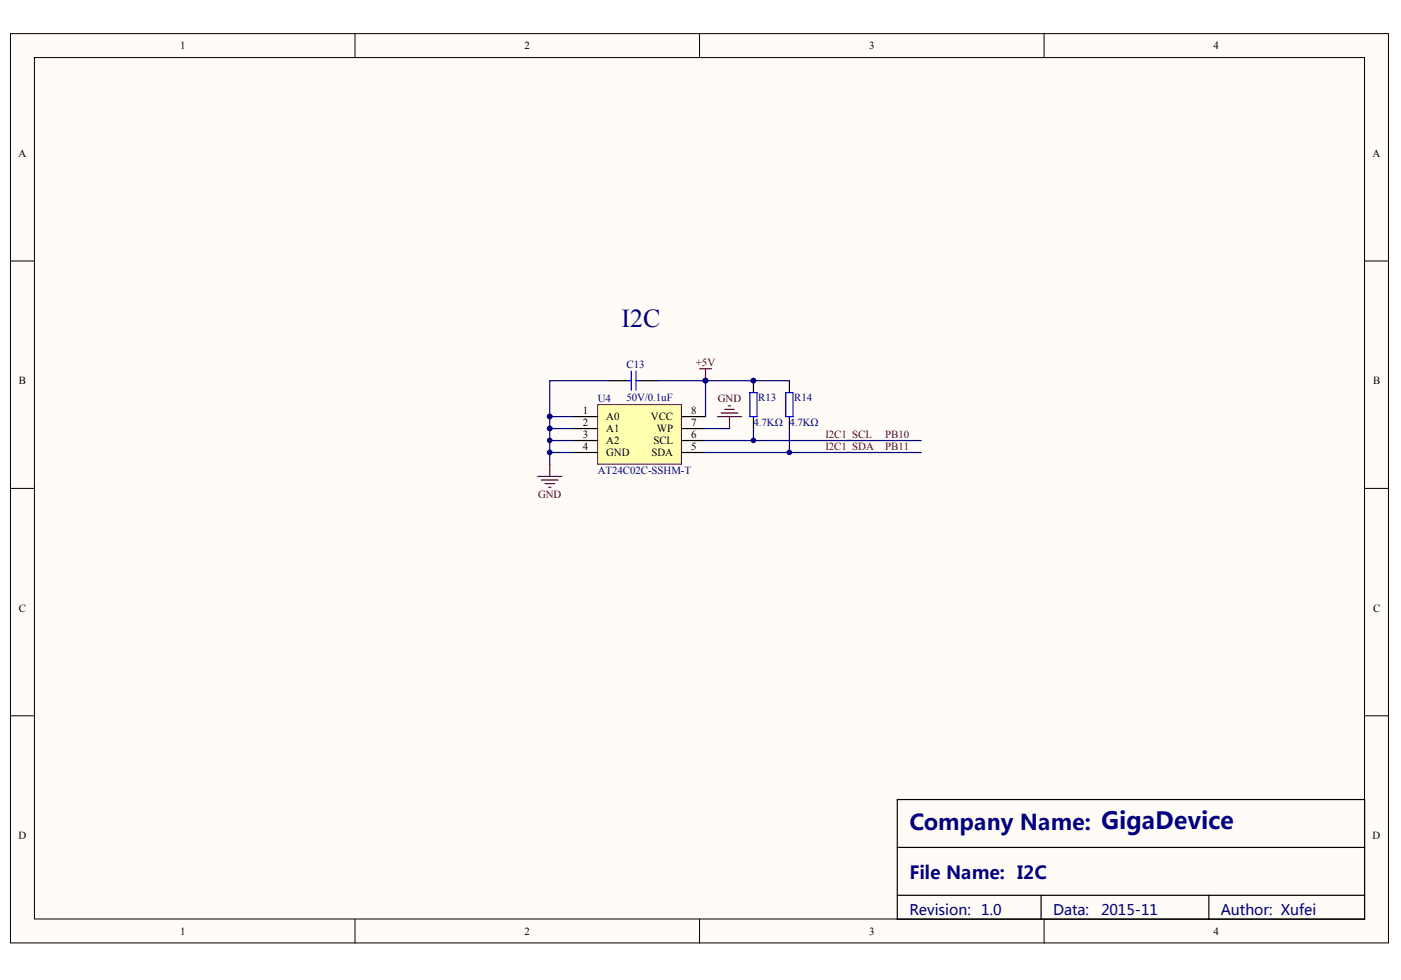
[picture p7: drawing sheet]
<svg xmlns="http://www.w3.org/2000/svg" width="289mm" height="202mm" viewBox="0 0 289 202" stroke-linecap="round" stroke-linejoin="round" font-family="sans-serif">
<defs><g id="words">
<text font-size="5.3" fill="#000080" x="128.2" y="67.5">I2C</text>
<text font-size="4.5" fill="#000080" x="187.5" y="171.1">Company Name: GigaDevice</text>
<text font-size="3.7" fill="#000080" x="187.5" y="181.2">File Name: I2C</text>
<g font-size="3" fill="#000080">
<text x="187.5" y="188.8">Revision:</text>
<text x="202.3" y="188.8">1.0</text>
<text x="217.2" y="188.8">Data:</text>
<text x="227.1" y="188.8">2015-11</text>
<text x="251.7" y="188.8">Author: Xufei</text>
</g>
<g font-size="2.2">
<text x="37.1" y="10.1">1</text>
<text x="108.2" y="10.1">2</text>
<text x="179.2" y="10.1">3</text>
<text x="250.3" y="10.1">4</text>
<text x="3.8" y="32.4">A</text>
<text x="283.1" y="32.4">A</text>
<text x="3.9" y="79.3">B</text>
<text x="283.2" y="79.3">B</text>
<text x="120.2" y="85.5">1</text>
<text x="120.2" y="87.9">2</text>
<text x="125" y="86.7">A0</text>
<text x="125" y="89.1">A1</text>
<text x="134.2" y="86.7">VCC</text>
<text x="135.5" y="89.1">WP</text>
<text x="142.5" y="87.9">7</text>
<text x="142.5" y="85.5">8</text>
<text x="120.2" y="90.4">3</text>
<text x="120.2" y="92.9">4</text>
<text x="125" y="91.6">A2</text>
<text x="125" y="94.1">GND</text>
<text x="134.4" y="94.1">SDA</text>
<text x="134.7" y="91.6">SCL</text>
<text x="142.5" y="92.9">5</text>
<text x="142.5" y="90.4">6</text>
<text x="3.9" y="126.2">C</text>
<text x="283.2" y="126.2">C</text>
<text x="3.8" y="173.1">D</text>
<text x="283.1" y="173.1">D</text>
<text x="37.1" y="192.8">1</text>
<text x="108.2" y="192.8">2</text>
<text x="179.2" y="192.8">3</text>
<text x="250.3" y="192.8">4</text>
</g>
<g font-size="2.2" fill="#000080">
<text x="129.2" y="75.8">C13</text>
<text x="123.3" y="83">U4</text>
<text x="129.2" y="82.8">50V/0.1uF</text>
<text x="156.4" y="82.8">R13</text>
<text x="163.8" y="82.8">R14</text>
<text x="155.4" y="87.9">4.7KΩ</text>
<text x="162.8" y="87.9">4.7KΩ</text>
<text x="123.3" y="97.8">AT24C02C-SSHM-T</text>
</g>
<g font-size="2.2" fill="#800000">
<text x="143.5" y="75.6">+5V</text>
<text x="148" y="83">GND</text>
<text x="170.2" y="92.9">I2C1_SDA</text>
<text x="170.2" y="90.4">I2C1_SCL</text>
<text x="182.6" y="92.9">PB11</text>
<text x="182.6" y="90.4">PB10</text>
<text x="111" y="102.7">GND</text>
</g>
</g></defs>
<g fill="#fffcf8" stroke="#000" stroke-width=".21">
<path d="M2.2 6.9h284.1v187.6h-284.1z"/>
<path d="M7.1 11.9h274.3v177.7h-274.3z"/>
</g>
<path d="M73.2 6.9v5M144.3 6.9v5M215.3 6.9v5M2.2 53.8h4.9M281.4 53.8h5M2.2 100.7h4.9M281.4 100.7h5M2.2 147.6h4.9M281.4 147.6h5M73.2 189.6v4.9M144.3 189.6v4.9M215.3 189.6v4.9" fill="none" stroke="#000" stroke-width=".21"/>
<path d="M185 164.9h96.4v24.7h-96.4zM185 174.8h96.4M185 184.7h96.4M214.7 184.7v4.9M249.3 184.7v4.9" fill="none" stroke="#000" stroke-width=".25"/>
<path d="M123.3 83.5h17.2v12.3h-17.2z" fill="#ffffb0" stroke="#800000" stroke-width=".21"/>
<g fill="none" stroke="#000" stroke-width=".25">
<path d="M125.7 78.5h3.7M131.9 78.5h3.7M155.4 78.5v2.5M162.8 78.5v2.5M118.3 85.9h5M118.3 88.4h5M118.3 90.9h5M118.3 93.3h5M140.6 85.9h4.9M140.6 88.4h4.9M140.6 90.9h4.9M140.6 93.3h4.9"/>
<path d="M155.4 85.9v2.5M162.8 85.9v2.5"/>
</g>
<path d="M144.3 76.1h2.4M145.5 76.1v2.4M110.9 98.3h4.9M111.6 99h3.5M112.4 99.8h2M113.4 95.8v2.5M148 85.9h4.9M148.7 85.2h3.5M149.5 84.5h1.9M150.2 83.7h.5M150.4 85.9v2.5M113.1 100.5h.5" fill="none" stroke="#800000" stroke-width=".25"/>
<g fill="#000080" stroke="#000080" stroke-width=".21">
<circle cx="145.5" cy="78.5" r=".48"/>
<circle cx="113.4" cy="90.8" r=".48"/>
<circle cx="113.4" cy="93.3" r=".48"/>
<circle cx="155.4" cy="78.5" r=".48"/>
<circle cx="155.4" cy="90.8" r=".48"/>
<circle cx="162.8" cy="93.3" r=".48"/>
<circle cx="113.4" cy="88.4" r=".48"/>
<circle cx="113.4" cy="85.9" r=".48"/>
</g>
<path d="M125.7 78.5h-12.3v7.4M135.6 78.5h9.9M162.8 78.5h-17.3v7.4M113.4 90.9h4.9M113.4 93.3h4.9M118.3 88.4h-4.9v7.4M118.3 85.9h-4.9v2.5M145.5 90.9h44.5M145.5 93.3h44.5M145.5 88.4h4.9M155.4 88.4v2.5M162.8 88.4v4.9" fill="none" stroke="#000080" stroke-width=".25"/>
<path d="M129.4 78.5h.8M130.2 76.6v3.9M131.2 78.5h.7M131.2 76.6v3.9M154.6 81h1.5v4.9h-1.5zM162.1 81h1.4v4.9h-1.4z" fill="none" stroke="#00f" stroke-width=".25"/>
<use href="#words"/>
</svg>
